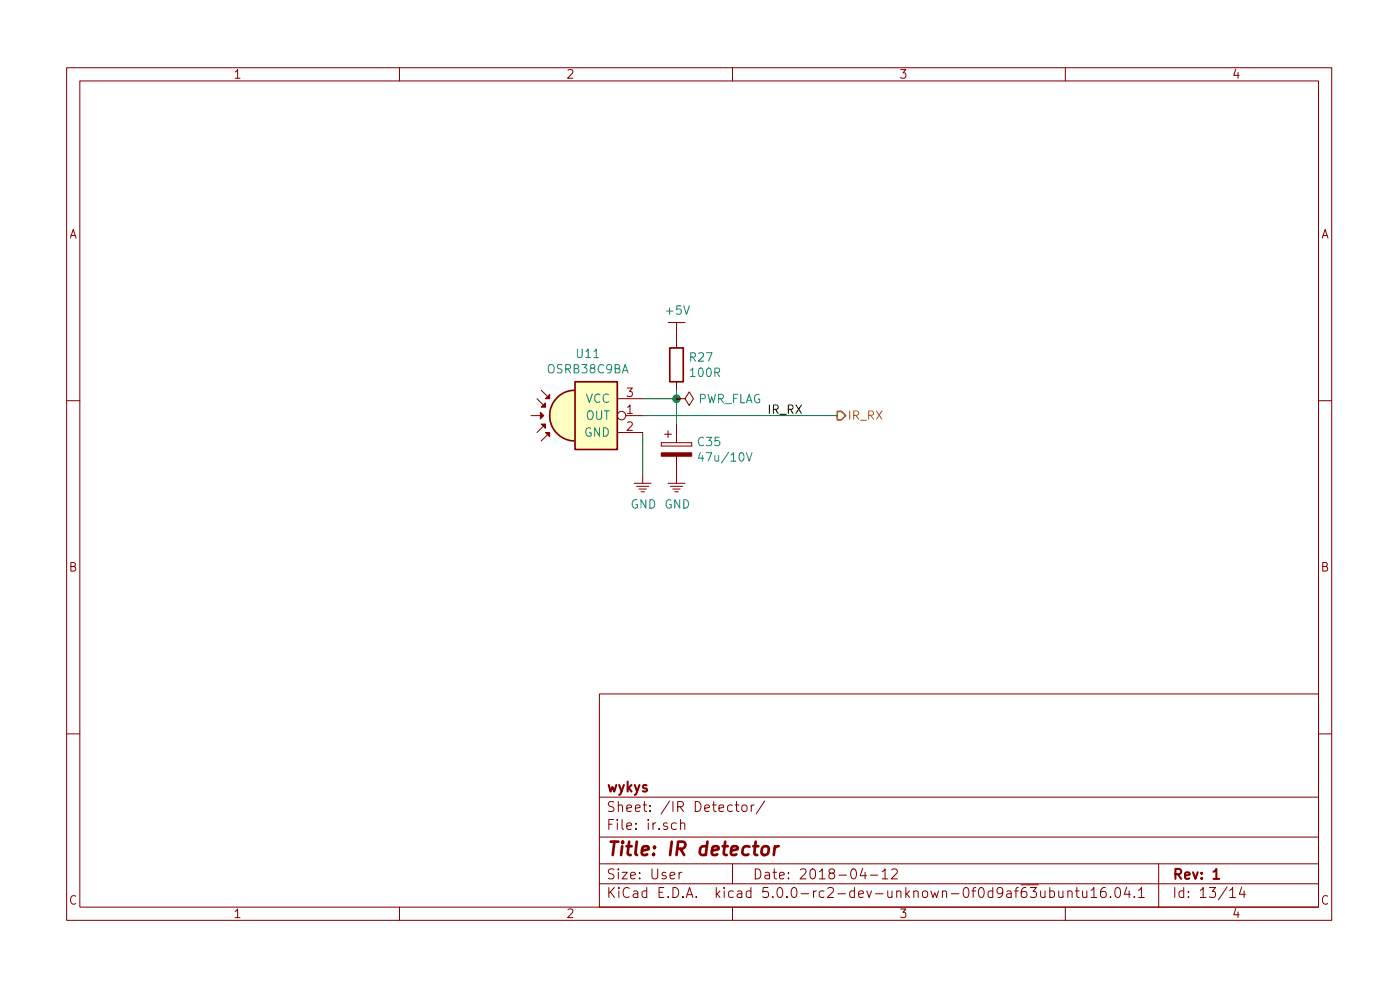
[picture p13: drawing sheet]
<svg xmlns="http://www.w3.org/2000/svg" width="210mm" height="148mm" viewBox="0 0 210 148" stroke-linecap="round" stroke-linejoin="round" font-family="sans-serif">
<defs><g id="words">
<text font-size="2.8" fill="#840000" x="91" y="128.5">Title: IR detector</text>
<g font-size="2.1" fill="#840000">
<text x="91" y="118.9">wykys</text>
<text x="91" y="124.6">File: ir.sch</text>
<text x="91" y="121.9">Sheet: /IR Detector/</text>
<text x="91" y="134.8">KiCad E.D.A. kicad 5.0.0-rc2-dev-unknown-0f0d9af63ubuntu16.04.1</text>
<text x="91" y="132">Size: User</text>
<text x="113" y="132">Date: 2018-04-12</text>
<text x="176" y="132">Rev: 1</text>
<text x="176" y="134.8">Id: 13/14</text>
</g>
<g font-size="1.8" fill="#840000">
<text x="35" y="11.8">1</text>
<text x="85" y="11.8">2</text>
<text x="135" y="11.8">3</text>
<text x="185" y="11.8">4</text>
<text x="10.4" y="35.8">A</text>
<text x="198.4" y="35.8">A</text>
<text x="94.1" y="59.6">3</text>
<text x="94.1" y="62.1">1</text>
<text x="94.1" y="64.7">2</text>
<text x="10.4" y="85.8">B</text>
<text x="198.4" y="85.8">B</text>
<text x="10.4" y="135.8">C</text>
<text x="35" y="137.8">1</text>
<text x="85" y="137.8">2</text>
<text x="135" y="137.8">3</text>
<text x="185" y="137.8">4</text>
<text x="198.4" y="135.8">C</text>
</g>
<g font-size="1.8" fill="#008484">
<text x="100.1" y="47.3">+5V</text>
<text x="86.7" y="53.8">U11</text>
<text x="82.3" y="56.1">OSRB38C9BA</text>
<text x="103.7" y="54.3">R27</text>
<text x="103.8" y="56.6">100R</text>
<text x="87.8" y="65.6">GND</text>
<text x="88" y="63">OUT</text>
<text x="88" y="60.5">VCC</text>
<text x="104.7" y="60.5">PWR_FLAG</text>
<text x="104.9" y="67">C35</text>
<text x="105.5" y="69.3">47u/10V</text>
<text x="94.7" y="76.4">GND GND</text>
</g>
<text font-size="1.8" x="115.4" y="62.1">IR_RX</text>
<text font-size="1.8" fill="#848400" x="127.3" y="63">IR_RX</text>
</g></defs>
<g fill="none" stroke="#840000" stroke-width=".15">
<path d="M10 10.2h190v128h-190zM12 12.1h186v124.1h-186zM60 10.2v1.9M110 10.2v1.9M160 10.2v1.9M80.6 59.9l1.3 1.2M81.3 58.6l1.2 1.3M92.7 59.9h3.8M100.3 48.4h2.6M101.6 59.9h1.3l.6-1.1 .6 1.1-.6 1-.6-1M101.6 59.9h.1M101.6 48.4v3.8"/>
<path d="M101.6 57.3v1.3M10 60.2h2M79.8 62.4h1.9M81.9 63.7l-1.3 1.2M82.5 64.9l-1.2 1.3M92.7 64.9h3.8M94 62.4h2.5M95.2 72.6h2.6M95.6 73h1.8M96 73.4h1.1M96.3 73.8h.5M96.5 71.3v1.3"/>
<path d="M99.3 66.5v.5zM99.3 67h4.6zM99.3 66.5h4.6zM99.8 65.2h1M100.3 64.7v1M100.3 72.6h2.6M100.7 73h1.8M101 73.4h1.2M101.3 73.8h.6M101.6 63.7v2.8M101.6 68.5v4.1M103.9 66.5v.5z"/>
<path d="M198 60.2h2M10 110.2h2M90 104.2h108v32h-108zM90 119.7h108M198 110.2h2M60 136.2v2M90 132.7h108M90 129.7h108M90 125.7h108M101.6 123.6a.48 .48 0 0 0-.8 .2v.4a.48 .48 0 0 0 .8 .2M102 130.9v1M102.2 123.7a.38 .38 0 0 1 .6 0v.8"/>
<path d="M102.2 123v1.5M102.4 130.9l-.3 .1-.1 .2M110 129.7v3M110 136.2v2M110.4 120.8h.6M110.6 120.3v1.3l.4 .2M111.5 121a.41 .41 0 0 1 .7 .1v.4a.41 .41 0 0 1-.4 .3 .41 .41 0 0 1-.4-.3zM112.8 120.8v1M113.3 120.8l-.3 .1-.2 .2M114.8 120.3l-1.2 1.9M129.6 130.4l-.4 1.1h.9M129.9 130.9v1"/>
<path d="M130.7 131.4h1.1M132.5 130.9l.4-.5v1.5M132.5 131.9h.8M133.9 130.6l.2-.2 .5 .1a.37 .37 0 0 1 .1 .6l-.9 .8h1M154.5 132.8h1.4M154.7 133.2h1l-.6 .6 .4 .1a.61 .61 0 0 1 .1 .7l-.2 .1h-.5l-.2-.1M156.3 133.7v.8a.39 .39 0 0 0 .6 .1M156.9 133.7v1M157.7 133.8l.4-.1 .3 .3-.1 .6-.2 .1h-.4M157.7 133.2v1.5M159 133.7v.8a.37 .37 0 0 0 .6 .1M159.6 133.7v1"/>
<path d="M160 136.2v2M160.4 133.9a.38 .38 0 0 1 .6 0v.8M160.4 133.7v1M161.5 133.7h.6M161.7 133.2v1.3l.2 .2h.2M162.6 133.7v1h.4l.2-.1M163.2 133.7v1M163.9 133.7l.4-.5v1.5M163.9 134.7h.8M166 133.2a.62 .62 0 0 0-.7 .7v.6a.48 .48 0 0 0 .8 .1v-.5l-.1-.2-.4-.1-.3 .3M166.8 134.6l.1 .1h-.1h-.1h.1M167.6 133.4a.37 .37 0 0 1 .3-.2 .37 .37 0 0 1 .3 .3l.1 .3a.72 .72 0 0 1-.4 .9h-.3a1.2 1.2 0 0 1 0-1.3z"/>
<path d="M169.2 133.2l-.3 1h.9M169.6 133.7v1M170.4 134.6v.1h-.1l.1-.1v.1M171 133.7l.4-.5v1.5M171 134.7h.9M174 129.7v6.5M184.7 133.7l.4-.5v1.5M184.7 134.7h.8M186.5 133.2l-.4 1h.9M186.8 133.7v1"/>
<circle cx="93.3" cy="62.4" r=".63"/>
</g>
<path d="M182.2 130.9l.5-.5v1.5M182.2 131.9h.9" fill="none" stroke="#840000" stroke-width=".3"/>
<path d="M114.5 127.2a.53 .53 0 0 1 .6-.2 .53 .53 0 0 1 .4 .4l-.1 .6a.54 .54 0 0 1-.5 .4 .54 .54 0 0 1-.5-.4zM116.4 127l-.2 1.4M116.9 127a.54 .54 0 0 0-.6 .4" fill="none" stroke="#840000" stroke-width=".41"/>
<g fill="#840000" stroke="#840000" stroke-width=".15">
<path d="M99.3 68h4.6v.5h-4.6z"/>
<path d="M81.2 61.9l.5 .5-.5 .5z"/>
<path d="M81.3 63.7h.6v.6z"/>
<path d="M81.3 61.1l.6-.6v.6z"/>
<path d="M81.9 64.9h.6v.7z"/>
<path d="M82.5 59.2v.7h-.6z"/>
</g>
<path d="M105.2 67.9l-.3 .9h.8M112.1 68l.4 1.2 .4-1.2" fill="none" stroke="#008484" stroke-width=".15"/>
<path d="M86.4 57.3h6.3v10.2h-6.3zM86.4 58.6a3.8 3.8 0 0 0-3.9 3.8 3.8 3.8 0 0 0 3.9 3.8M100.6 52.2h2v5.1h-2z" fill="none" stroke="#840000" stroke-width=".25"/>
<path d="M96.5 59.9h5.1M101.6 58.6v5.1M96.5 64.9v6.4M96.5 62.4h29.2" fill="none" stroke="#008400" stroke-width=".15"/>
<circle cx="101.6" cy="59.9" r=".51" fill="#008400" stroke="#008400" stroke-width=".25"/>
<path d="M125.7 61.8h.7l.6 .6-.6 .6h-.7z" fill="none" stroke="#848400" stroke-width=".25"/>
<g fill="#ffffc2" stroke="#ffffc2" stroke-width=".15">
<path d="M83.7 59.7a3.7 3.7 0 0 1 2.7-1.1v7.6a3.8 3.8 0 0 1-3.6-2.3 3.8 3.8 0 0 1 .9-4.2z"/>
<path d="M86.4 57.3h6.3v10.2h-6.3z"/>
</g>
<use href="#words"/>
</svg>
